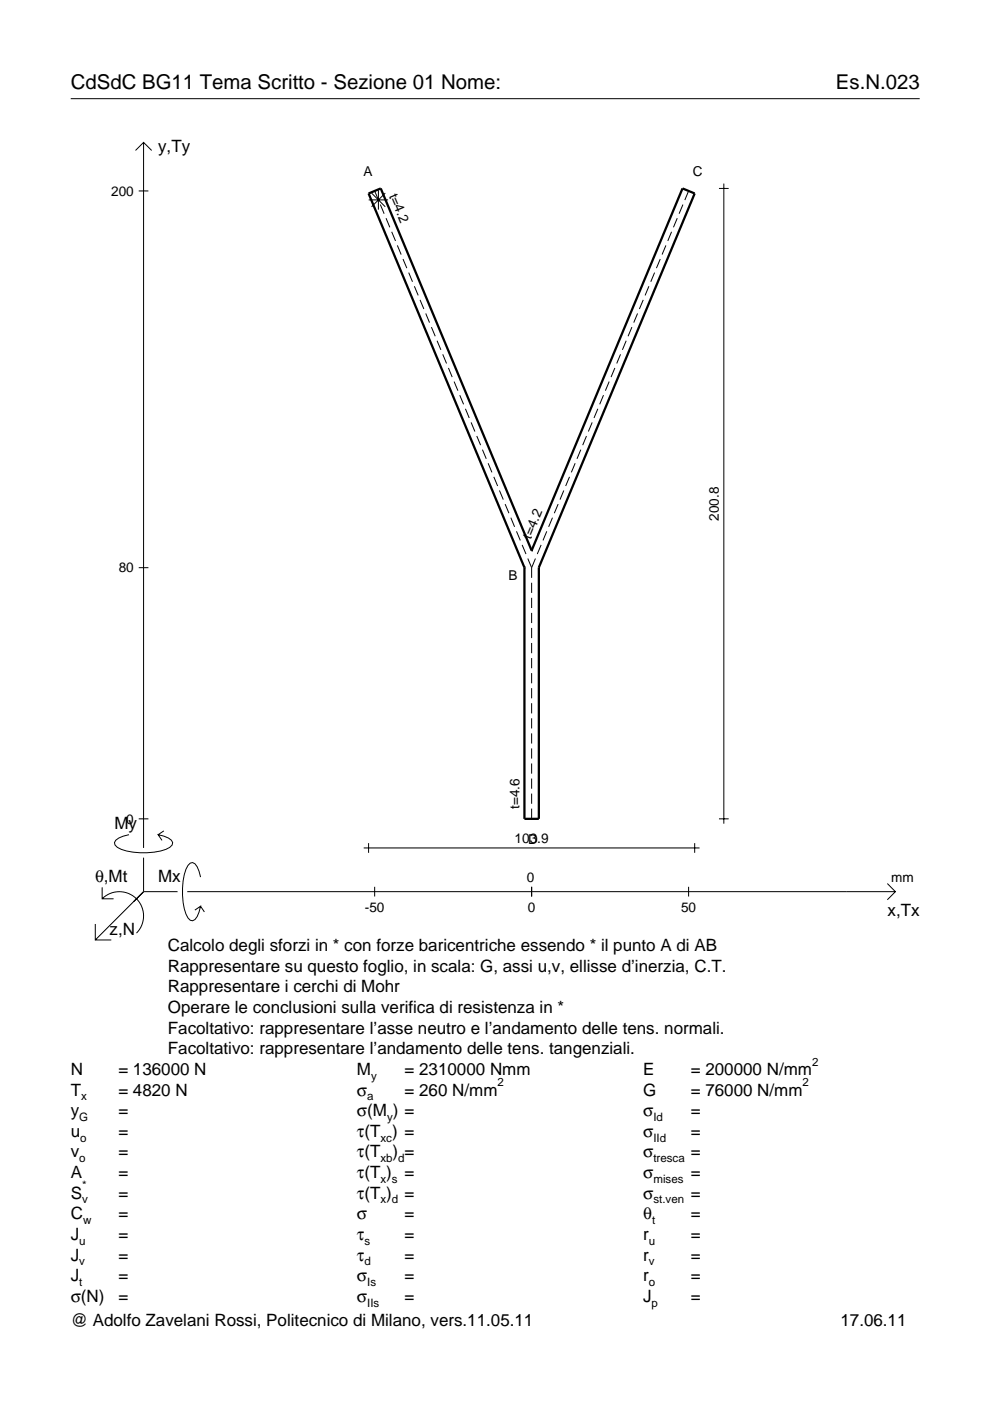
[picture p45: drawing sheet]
<svg xmlns="http://www.w3.org/2000/svg" width="210mm" height="297mm" viewBox="0 0 210 297" stroke-linecap="round" stroke-linejoin="round" font-family="sans-serif">
<defs><g id="words">
<g font-size="4.3">
<text x="15" y="18.9">CdSdC BG11 Tema Scritto - Sezione 01 Nome:</text>
<text x="177.2" y="18.9">Es.N.023</text>
</g>
<g font-size="3.6">
<text x="33.5" y="32.3">y,Ty</text>
<text x="24.3" y="175.7">My</text>
<text x="20.1" y="187">θ,Mt</text>
<text x="33.5" y="187">Mx</text>
<text x="188.2" y="194.2">x,Tx</text>
<text x="23.2" y="198.3">z,N</text>
<text x="35.6" y="201.7">Calcolo degli sforzi in * con forze baricentriche essendo * il punto A di AB</text>
<text x="35.6" y="206">Rappresentare su questo foglio, in scala: G, assi u,v, ellisse d’inerzia, C.T.</text>
<text x="35.6" y="210.4">Rappresentare i cerchi di Mohr</text>
<text x="35.6" y="214.8">Operare le conclusioni sulla verifica di resistenza in *</text>
<text x="35.6" y="219.2">Facoltativo: rappresentare l’asse neutro e l’andamento delle tens. normali.</text>
<text x="15" y="227.9">N</text>
<text x="25.1" y="227.9">= 136000 N</text>
<text x="35.6" y="223.5">Facoltativo: rappresentare l’andamento delle tens. tangenziali.</text>
<text x="75.7" y="227.9">M</text>
<text x="85.8" y="227.9">= 2310000 Nmm</text>
<text x="136.4" y="227.9">E</text>
<text x="146.5" y="227.9">= 200000 N/mm</text>
<text x="15" y="232.3">T</text>
<text x="25.1" y="232.3">= 4820 N</text>
<text x="75.7" y="232.3">σ</text>
<text x="85.8" y="232.3">= 260 N/mm</text>
<text x="136.4" y="232.3">G</text>
<text x="146.5" y="232.3">= 76000 N/mm</text>
<text x="15" y="236.7">y</text>
<text x="25.1" y="236.7">=</text>
<text x="75.7" y="236.7">σ(M ) =</text>
<text x="136.4" y="236.7">σ</text>
<text x="146.5" y="236.7">=</text>
<text x="15" y="241">u</text>
<text x="15" y="245.4">v</text>
<text x="25.1" y="241">=</text>
<text x="25.1" y="245.4">=</text>
<text x="75.7" y="241">τ(T ) =</text>
<text x="75.7" y="245.4">τ(T</text>
<text x="83.3" y="245.4">) =</text>
<text x="136.4" y="241">σ</text>
<text x="136.4" y="245.4">σ</text>
<text x="146.5" y="241">=</text>
<text x="146.5" y="245.4">=</text>
<text x="15" y="249.8">A</text>
<text x="25.1" y="249.8">=</text>
<text x="75.7" y="249.8">τ(T )</text>
<text x="85.8" y="249.8">=</text>
<text x="136.4" y="249.8">σ</text>
<text x="146.5" y="249.8">=</text>
<text x="15" y="254.2">S</text>
<text x="25.1" y="254.2">=</text>
<text x="75.7" y="254.2">τ(T )</text>
<text x="85.8" y="254.2">=</text>
<text x="136.4" y="254.2">σ</text>
<text x="146.5" y="254.2">=</text>
<text x="15" y="258.5">C</text>
<text x="15" y="262.9">J</text>
<text x="25.1" y="258.5">=</text>
<text x="25.1" y="262.9">=</text>
<text x="75.7" y="258.5">σ</text>
<text x="75.7" y="262.9">τ</text>
<text x="85.8" y="258.5">=</text>
<text x="85.8" y="262.9">=</text>
<text x="136.4" y="258.5">θ</text>
<text x="136.4" y="262.9">r</text>
<text x="146.5" y="258.5">=</text>
<text x="146.5" y="262.9">=</text>
<text x="15" y="267.3">J</text>
<text x="25.1" y="267.3">=</text>
<text x="75.7" y="267.3">τ</text>
<text x="85.8" y="267.3">=</text>
<text x="136.4" y="267.3">r</text>
<text x="146.5" y="267.3">=</text>
<text x="15" y="271.7">J</text>
<text x="25.1" y="271.7">=</text>
<text x="75.7" y="271.7">σ</text>
<text x="85.8" y="271.7">=</text>
<text x="136.4" y="271.7">r</text>
<text x="146.5" y="271.7">=</text>
<text x="15" y="281.2">@ Adolfo Zavelani Rossi, Politecnico di Milano, vers.11.05.11</text>
<text x="15" y="276">σ(N)</text>
<text x="25.1" y="276">=</text>
<text x="75.7" y="276">σ</text>
<text x="85.8" y="276">=</text>
<text x="136.4" y="276">J</text>
<text x="146.5" y="276">=</text>
<text x="178.2" y="281.2">17.06.11</text>
</g>
<g font-size="2.9">
<text x="23.6" y="41.5">200</text>
<text x="77" y="37.4">A</text>
<text x="82.5" y="41.5" transform="rotate(67 82.5 41.5)">t=4.2</text>
<text x="146.9" y="37.4">C</text>
<text x="152.4" y="110.4" transform="rotate(-90 152.4 110.4)">200.8</text>
<text x="112.6" y="114.4" transform="rotate(-67 112.6 114.4)">t=4.2</text>
<text x="25.2" y="121.4">80</text>
<text x="107.8" y="123">B</text>
<text x="110.2" y="171.6" transform="rotate(-90 110.2 171.6)">t=4.6</text>
<text x="26.8" y="174.6">0</text>
<text x="109.1" y="178.8">103.9</text>
<text x="112" y="179">D</text>
<text x="111.7" y="187">0</text>
<text x="189" y="187">mm</text>
<text x="77.4" y="193.4">-50</text>
<text x="111.9" y="193.4">0</text>
<text x="144.4" y="193.4">50</text>
</g>
<g font-size="2.4">
<text x="172.2" y="225.9">2</text>
<text x="17.2" y="233.3">x</text>
<text x="77.9" y="233.3">a</text>
<text x="78.7" y="228.9">y</text>
<text x="105.5" y="230.3">2</text>
<text x="170.2" y="230.3">2</text>
<text x="16.8" y="237.7">G</text>
<text x="82.1" y="237.7">y</text>
<text x="138.5" y="237.7">Id</text>
<text x="17" y="242">o</text>
<text x="80.7" y="242">xc</text>
<text x="138.5" y="242">IId</text>
<text x="16.8" y="246.4">o</text>
<text x="80.7" y="246.4">xb d</text>
<text x="80.7" y="250.8">x s</text>
<text x="138.5" y="246.4">tresca</text>
<text x="138.5" y="250.8">mises</text>
<text x="17.4" y="255.2">v</text>
<text x="17.4" y="252.2">*</text>
<text x="80.7" y="255.2">x d</text>
<text x="138.5" y="255.2">st.ven</text>
<text x="16.8" y="263.9">u</text>
<text x="17.6" y="259.5">w</text>
<text x="77.3" y="263.9">s</text>
<text x="137.6" y="263.9">u</text>
<text x="138.2" y="259.5">t</text>
<text x="16.8" y="268.3">v</text>
<text x="77.3" y="268.3">d</text>
<text x="137.6" y="268.3">v</text>
<text x="16.8" y="272.7">t</text>
<text x="77.9" y="272.7">Is</text>
<text x="137.6" y="272.7">o</text>
<text x="77.9" y="277">IIs</text>
<text x="138.2" y="277">p</text>
</g>
</g></defs>
<g fill="none" stroke="#000" stroke-width=".21">
<path d="M15 20.9h180M28.7 31.9l1.7-1.7 1.8 1.7M30.4 30.2v149.6M152.4 40h2.1M153.5 38.9v135.7M29.4 40.5h2.1M78.2 42.4h4.1M78.8 40.9l2.9 2.9M79.4 40.5l.8 1.9M80.2 40.3v4.1M80.6 43.4l.8 1.9M81.7 40.9l-2.9 2.9"/>
<path d="M81.8 46.3l.8 1.9M83 49.1l.9 2M84.2 52l.9 2M85.4 54.9l.9 2M86.7 57.8l.8 1.9M138.8 57.8l-.8 1.9M140 54.9l-.8 2M141.2 52l-.8 2M142.4 49.1l-.8 2M143.6 46.3l-.8 1.9M144.8 43.4l-.8 1.9M146 40.5l-.8 1.9"/>
<path d="M87.9 60.7l.8 1.9M89.1 63.6l.8 1.9M90.3 66.5l.8 1.9M91.5 69.4l.8 1.9M92.7 72.2l.8 2M93.9 75.1l.8 2M95.1 78l.8 2M130.4 78l-.8 2M131.6 75.1l-.8 2M132.8 72.2l-.8 2M134 69.4l-.8 1.9M135.2 66.5l-.8 1.9"/>
<path d="M136.4 63.6l-.8 1.9M137.6 60.7l-.8 1.9M96.3 80.9l.8 1.9M97.5 83.8l.8 1.9M98.7 86.7l.8 1.9M99.9 89.6l.8 1.9M101.1 92.4l.8 2M102.3 95.3l.8 2M103.5 98.2l.8 2M121.9 98.2l-.8 2M123.1 95.3l-.8 2M124.3 92.4l-.8 2"/>
<path d="M125.6 89.6l-.9 1.9M126.8 86.7l-.9 1.9M128 83.8l-.9 1.9M129.2 80.9l-.8 1.9M104.7 101.1l.8 1.9M105.9 104l.8 1.9M107.1 106.9l.8 1.9M108.3 109.8l.8 1.9M109.5 112.7l.8 1.9M110.7 115.5l.8 2M111.9 118.4l.8 2M113.5 118.4l-.8 2"/>
<path d="M114.7 115.5l-.8 2M115.9 112.7l-.8 1.9M117.1 109.8l-.8 1.9M118.3 106.9l-.8 1.9M119.5 104l-.8 1.9M120.7 101.1l-.8 1.9M29.4 120.4h2.1M112.7 120.4v2.1M112.7 123.6v2.1M112.7 126.7v2.2M112.7 129.9v2.2M112.7 133.1v2.2"/>
<path d="M112.7 136.3v2.2M112.7 139.5v2.2M112.7 142.7v2.2M112.7 145.9v2.2M112.7 149.1v2.2M112.7 152.3v2.2M112.7 155.5v2.1M112.7 158.7v2.1M27.3 177a3.6 3.6 0 0 0-3 1.7l.1 .5a5.6 5.6 0 0 0 3.8 1.5 13.4 13.4 0 0 0 7.8-1l.5-.5 .1-.5a3.6 3.6 0 0 0-3.1-1.7l.8 1.2M29.4 173.6h2.1M34.7 176.2l-1.2 .8M77.1 179.8h71.2"/>
<path d="M78.1 178.8v2M112.7 161.9v2.1M112.7 165.1v2.1M112.7 168.3v2.1M112.7 171.4v2.2M147.3 178.8v2M152.4 173.6h2.1M20.2 195.9v3.4h3.4M21.7 190.6a5.1 5.1 0 0 1 7.2 0 5.1 5.1 0 0 1 0 7.2M21.7 188.1v2.5h2.4M30.4 181.8v7.3M30.4 189.1l-10.2 10.2"/>
<path d="M30.4 189.1h7.2M39.7 189.1h150.1M42.5 186a3.6 3.6 0 0 0-1.7-3.1l-.5 .1a5.7 5.7 0 0 0-1.5 3.8 13.3 13.3 0 0 0 1 7.8l.5 .5 .5 .1a3.6 3.6 0 0 0 1.7-3.1l-1.2 .9M42.5 192.1l.8 1.3M79.4 188v2.1M112.7 188v2.1M146 188v2.1M188.1 187.3l1.7 1.8-1.7 1.7"/>
</g>
<path d="M112.7 116.7h.1M112.7 116.7l-32-76.7-2.6 1 33.1 79.3M112.7 116.7l32-76.7 2.6 1-33.1 79.3M111.2 120.3h.1M111.2 120.3v53.3h3v-53.3M114.2 120.3h.1" fill="none" stroke="#000" stroke-width=".48"/>
<use href="#words"/>
</svg>
